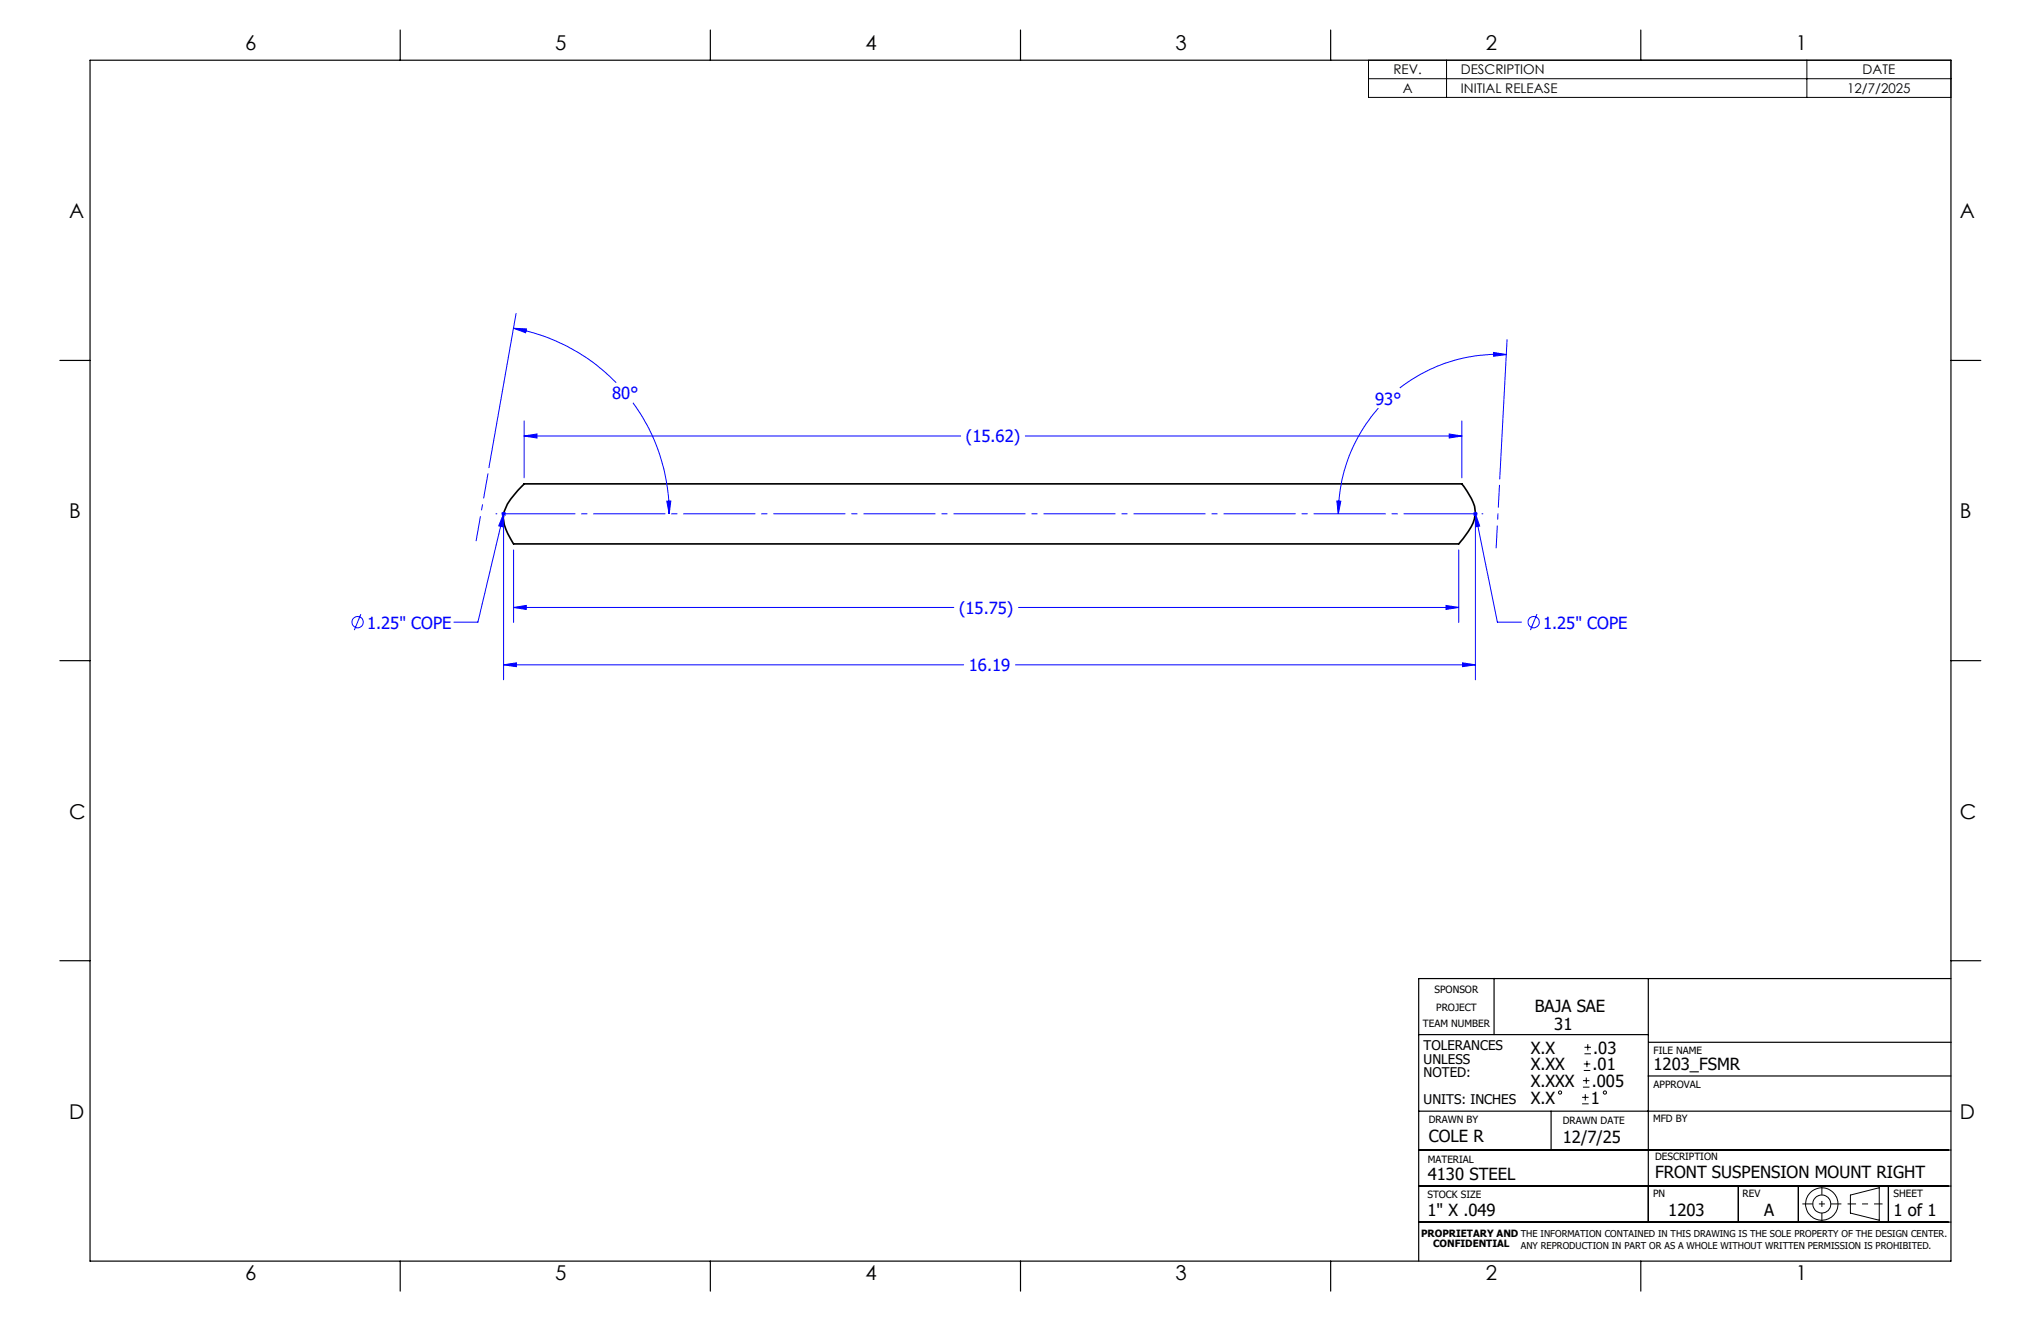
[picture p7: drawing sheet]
<svg xmlns="http://www.w3.org/2000/svg" width="432mm" height="279mm" viewBox="0 0 432 279" stroke-linecap="round" stroke-linejoin="round" font-family="sans-serif">
<defs><g id="words">
<g font-size="4.3">
<text x="51.9" y="10.7">6</text>
<text x="117.5" y="10.7">5</text>
<text x="183.1" y="10.7">4</text>
<text x="248.7" y="10.7">3</text>
<text x="314.3" y="10.7">2</text>
<text x="379.9" y="10.7">1</text>
<text x="14.6" y="46.1">A</text>
<text x="414.7" y="46.1">A</text>
<text x="14.6" y="109.6">B</text>
<text x="414.7" y="109.6">B</text>
<text x="14.6" y="173.1">C</text>
<text x="414.7" y="173.1">C</text>
<text x="14.6" y="236.6">D</text>
<text x="414.7" y="236.6">D</text>
<text x="51.9" y="270.8">6</text>
<text x="117.5" y="270.8">5</text>
<text x="183.1" y="270.8">4</text>
<text x="248.7" y="270.8">3</text>
<text x="314.3" y="270.8">2</text>
<text x="379.9" y="270.8">1</text>
</g>
<g font-size="3.5" fill="#00f">
<text x="129.5" y="84.4">80°</text>
<text x="290.9" y="85.6">93°</text>
<text x="204.4" y="93.6">(15.62)</text>
<text x="202.9" y="129.9">(15.75)</text>
<text x="77.6" y="132.9">1.25&quot; COPE</text>
<text x="326.4" y="132.9">1.25&quot; COPE</text>
<text x="205" y="142">16.19</text>
</g>
<g font-size="3.5">
<text x="324.7" y="214">BAJA SAE</text>
<text x="328.8" y="217.9">31</text>
<text x="323.8" y="222.9">X.X</text>
<text x="323.8" y="226.4">X.XX</text>
<text x="336.9" y="226.4">.01</text>
<text x="337.1" y="222.9">.03</text>
<text x="349.8" y="226.4">1203_FSMR</text>
<text x="323.8" y="229.9">X.XXX</text>
<text x="323.8" y="233.5">X.X</text>
<text x="336.6" y="233.5">1</text>
<text x="336.8" y="229.9">.005</text>
<text x="302.3" y="241.5">COLE R</text>
<text x="330.6" y="241.7">12/7/25</text>
<text x="302.1" y="249.7">4130 STEEL</text>
<text x="350.1" y="249.1">FRONT SUSPENSION MOUNT RIGHT</text>
<text x="302" y="257.2">1&quot; X .049</text>
<text x="352.9" y="257.2">1203</text>
<text x="373.2" y="257.2">A</text>
<text x="400.6" y="257.1">1 of 1</text>
</g>
<g font-size="2.8">
<text x="294.8" y="15.7">REV.</text>
<text x="309.1" y="15.7">DESCRIPTION</text>
<text x="394.1" y="15.7">DATE</text>
<text x="296.8" y="19.7">A</text>
<text x="309.1" y="19.7">INITIAL RELEASE</text>
<text x="390.8" y="19.7">12/7/2025</text>
<text x="301.2" y="222.2">TOLERANCES</text>
<text x="301.2" y="225">UNLESS</text>
<text x="301.2" y="227.8">NOTED:</text>
<text x="301.2" y="233.5">UNITS: INCHES</text>
</g>
<g font-size="2.1">
<text x="303.5" y="210">SPONSOR</text>
<text x="303.8" y="213.9">PROJECT</text>
<text x="301" y="217.3">TEAM NUMBER</text>
<text x="349.8" y="222.9">FILE NAME</text>
<text x="349.8" y="230.2">APPROVAL</text>
<text x="302.3" y="237.5">DRAWN BY</text>
<text x="330.6" y="237.7">DRAWN DATE</text>
<text x="349.7" y="237.3">MFD BY</text>
<text x="302.1" y="245.9">MATERIAL</text>
<text x="350.1" y="245.4">DESCRIPTION</text>
<text x="302" y="253.3">STOCK SIZE</text>
<text x="349.7" y="253.3">PN</text>
<text x="368.7" y="253.2">REV</text>
<text x="400.6" y="253.2">SHEET</text>
<text x="300.7" y="261.6">PROPRIETARY AND THE INFORMATION CONTAINED IN THIS DRAWING IS THE SOLE PROPERTY OF THE DESIGN CENTER.</text>
<text x="303.2" y="263.8">CONFIDENTIAL</text>
</g>
<text font-size="2" x="321.8" y="264.2">ANY REPRODUCTION IN PART OR AS A WHOLE WITHOUT WRITTEN PERMISSION IS PROHIBITED.</text>
</g></defs>
<path d="M108.7 115h199.9M309.3 102.3h-198.4l-1.4 1.5a13 13 0 0 0-2.8 4.4 7.4 7.4 0 0 0 1.4 5.9l.6 .9M309.3 102.4l.4 .5a10.9 10.9 0 0 1 2.4 5.5 10.4 10.4 0 0 1-3 6l-.5 .6" fill="none" stroke="#000" stroke-width=".35"/>
<g fill="none" stroke="#00f" stroke-width=".21">
<path d="M108.7 69.4l2.7 .2-.2 .8zM108.7 69.4a39.8 39.8 0 0 1 21.7 11.5M109.2 66.3l-5.8 32.6M316 74.5l2.7 .5-2.7 .4zM318.7 75a33.7 33.7 0 0 0-22.5 7.1M318.8 71.8l-1.5 29.5M110.9 92.2l2.7-.4v.8zM110.9 89v12.1M110.9 92.2h92.3M133.9 85.2a39.5 39.5 0 0 1 7.7 23.5M216.9 92.2h92.4M291.6 86.3a33.6 33.6 0 0 0-8.5 22.4"/>
<path d="M306.6 91.8l2.7 .4-2.7 .4zM309.3 89v12.1M106 108.7h1.1M106.2 108.3l.7 .7M106.5 108.7l-.2 2.7-.8-.2zM106.5 108.2v1M106.5 110v33.8M106.5 108.7l-5.4 22.9h-5.1M106.9 108.3l-.7 .7M108.7 116.3v15.4M141.1 106h.8l-.3 2.7zM282.8 106h.9l-.6 2.7z"/>
<path d="M308.6 116.3v15.4M311.6 108.7h1M311.8 108.3l.7 .7M312.1 108.7l1 2.6-.9 .1zM312.1 108.2v1M312.1 110v33.8M312.1 108.7l4.7 22.9h5.1M312.5 108.3l-.7 .7M76.3 129.9l-1.3 3.4M108.7 128.5l2.6-.4v.8zM108.7 128.5h93.1M215.5 128.5h93.1"/>
<path d="M305.9 128.1l2.7 .4-2.7 .4zM325.2 129.9l-1.4 3.4M106.5 140.6l2.8-.4v.8zM106.5 140.6h97.4M214.8 140.6h97.3M309.4 140.2l2.7 .4-2.7 .4z"/>
<circle cx="75.7" cy="131.6" r="1.19"/>
<circle cx="324.5" cy="131.6" r="1.19"/>
</g>
<g fill="none" stroke="#000" stroke-width=".21">
<path d="M289.5 12.7h123.2v7.9h-123.2zM289.5 16.7h123.2M306 12.7v7.9M382.3 12.7v7.9M334.7 233.5h1.4M334.7 232.1h1.4M334.9 229.9h1.4M334.9 228.6h1.4M335.1 226.4h1.3M335.1 225h1.3M335.2 222.9h1.4M335.2 221.5h1.4"/>
<path d="M335.4 231.4v1.4M335.6 227.9v1.3M335.7 224.4v1.3M335.9 220.8v1.4M391.5 252.8l6.1-1.6v6.9l-6.1-1.5z"/>
<circle cx="330" cy="231.1" r=".34"/>
<circle cx="339.5" cy="231.1" r=".34"/>
<circle cx="385.4" cy="254.6" r="1.9"/>
<circle cx="385.4" cy="254.7" r="3.4"/>
</g>
<path d="M381.3 254.6h8.3" fill="none" stroke="#000" stroke-width=".21" stroke-dasharray="15.2 1.3 1.3 1.3" stroke-dashoffset="13" stroke-linecap="butt"/>
<path d="M385.4 250.8v7.7" fill="none" stroke="#000" stroke-width=".21" stroke-dasharray="15.2 1.3 1.3 1.3" stroke-dashoffset="13.3" stroke-linecap="butt"/>
<path d="M390.9 254.6h7.4" fill="none" stroke="#000" stroke-width=".21" stroke-dasharray="15.2 1.3 1.3 1.3" stroke-dashoffset="13.4" stroke-linecap="butt"/>
<path d="M104.9 108.7h208.9" fill="none" stroke="#00f" stroke-width=".21" stroke-dasharray="15.2 1.3 1.3 1.3" stroke-dashoffset="-1.6" stroke-linecap="butt"/>
<path d="M316.5 116l.7-13.4" fill="none" stroke="#00f" stroke-width=".21" stroke-dasharray="15.2 1.3 1.3 1.3" stroke-dashoffset="10.4" stroke-linecap="butt"/>
<path d="M103.2 100.2l-2.5 14.3" fill="none" stroke="#00f" stroke-width=".21" stroke-dasharray="15.2 1.3 1.3 1.3" stroke-dashoffset="9.9" stroke-linecap="butt"/>
<g fill="none" stroke="#000" stroke-width=".25">
<path d="M19 12.7h393.7v254h-393.7zM84.7 6.4v6.3M150.3 6.4v6.3M215.9 6.4v6.3M281.5 6.4v6.3M347.1 6.4v6.3M12.7 76.2h6.3M412.7 76.2h6.4M12.7 139.7h6.3M412.7 139.7h6.4M12.7 203.2h6.3M300.1 218.8h48.6"/>
<path d="M316.1 206.9v11.9M348.7 207v51.5M412.7 207h-112.6v59.7M412.7 203.2h6.4M300.1 235h112.6M328.2 235v8.2M348.7 227.6h64M348.8 220.5h64M300.1 258.5h112.6M300.1 250.9h112.6M300.1 243.2h112.6M367.8 250.9v7.6"/>
<path d="M380.5 250.9v7.6M399.5 250.9v7.6M84.7 266.7v6.4M150.3 266.7v6.4M215.9 266.7v6.4M281.5 266.7v6.4M347.1 266.7v6.4"/>
</g>
<g fill="#00f">
<path d="M108.7 69.4l2.5 1 .2-.8zM141.1 106l.5 2.7 .3-2.7zM316 74.5l2.7 .5-2.7 .4zM282.8 106h.9l-.6 2.7zM108.7 128.5l2.6-.4v.8zM305.9 128.1l2.7 .4-2.7 .4zM306.6 91.8l2.7 .4-2.7 .4zM110.9 92.2l2.7-.4v.8zM106.5 108.7l-.2 2.7-.8-.2zM312.1 108.7l1 2.6-.9 .1z"/>
<path d="M106.5 140.6l2.8-.4v.8zM309.4 140.2l2.7 .4-2.7 .4z"/>
</g>
<use href="#words"/>
</svg>
